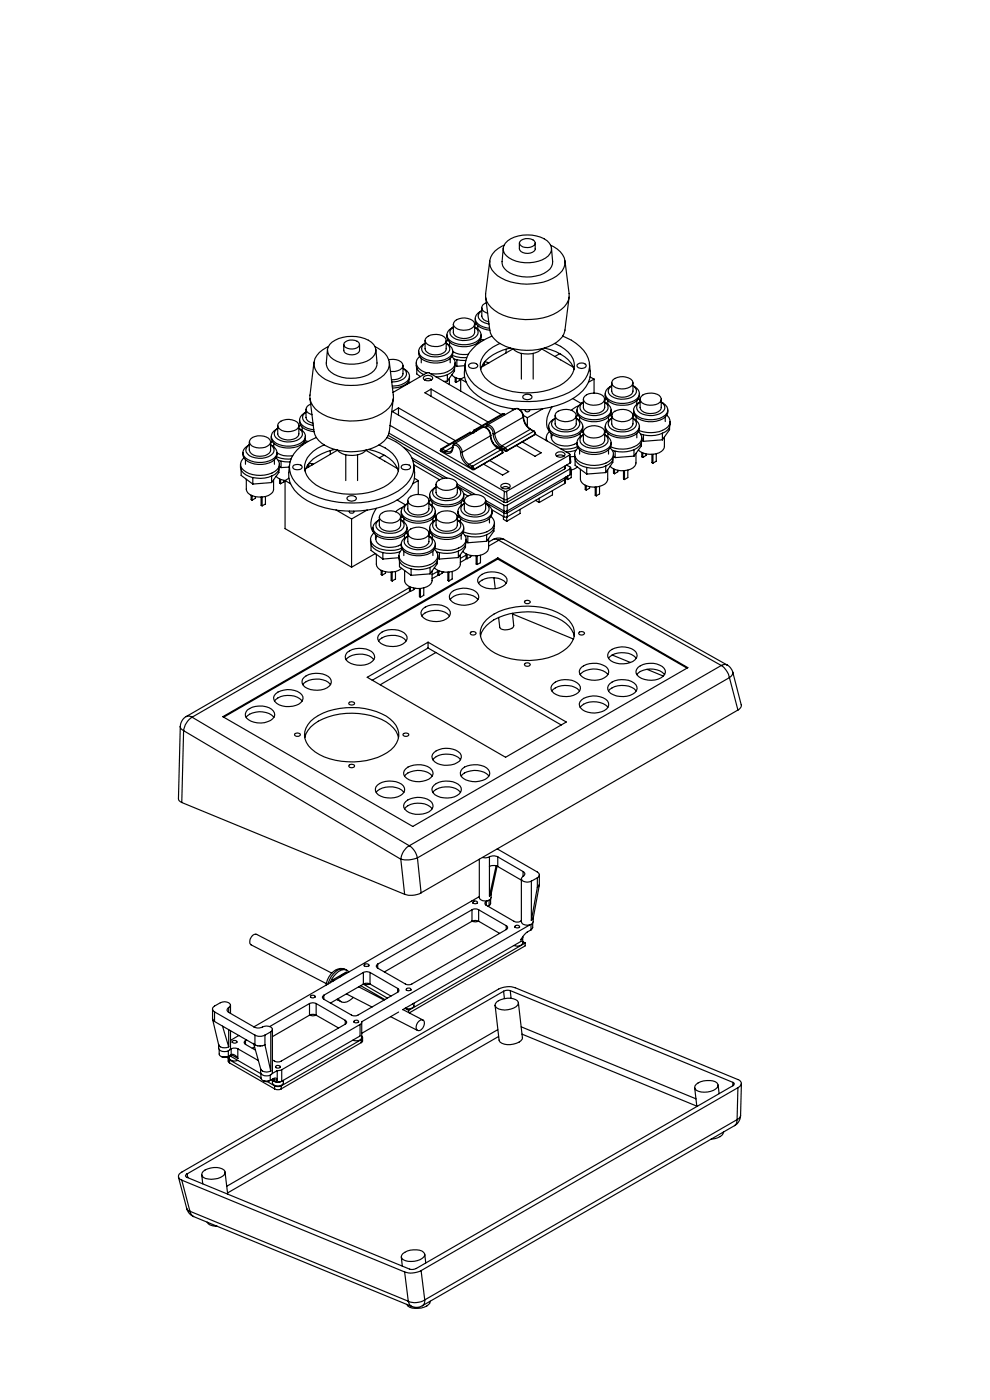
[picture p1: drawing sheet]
<svg xmlns="http://www.w3.org/2000/svg" width="210mm" height="297mm" viewBox="0 0 210 297" stroke-linecap="round" stroke-linejoin="round" font-family="sans-serif">
<g fill="none" stroke="#000" stroke-width=".25">
<path d="M103.9 55.3l-.9 7a3.7 3.7 0 0 0 1.9 3.5 13.2 13.2 0 0 0 14.2-.2 3.8 3.8 0 0 0 1.6-3.3l-.9-7M106.8 52.6l-.3 2.9a2.97 2.97 0 0 0 2.4 2.7 7.8 7.8 0 0 0 7.7-1.1l.6-1.1-.2-3.4M106.9 52a4.3 4.3 0 0 0-3 3.9 4.8 4.8 0 0 0 3.3 3.5 12.6 12.6 0 0 0 10.8-.8 3.2 3.2 0 0 0 1.3-4.6 5.6 5.6 0 0 0-2.5-2M107.2 51.6a7.3 7.3 0 0 1 8.9-.5 2.1 2.1 0 0 1-.4 3.6 7.5 7.5 0 0 1-8.3-.4 1.88 1.88 0 0 1-.2-2.7zM110.2 51.6v1.2a2.03 2.03 0 0 0 3.3 .2v-1.4M110.3 51.3a2.17 2.17 0 0 1 3.2 .1 1.23 1.23 0 0 1-1.5 1.1 1.56 1.56 0 0 1-1.8-1zM66.6 76.8l-.8 7a4.1 4.1 0 0 0 2.6 4.1 13.5 13.5 0 0 0 13.4-.7 3.7 3.7 0 0 0 1.6-3.4l-.8-7M69.5 74.2l-.3 2.8a2.96 2.96 0 0 0 2.4 2.8 8 8 0 0 0 7.7-1.2l.6-1.1-.2-3.3M69.6 73.6a4.4 4.4 0 0 0-3 3.8 4.7 4.7 0 0 0 3.4 3.5 12.4 12.4 0 0 0 10.8-.8 3.3 3.3 0 0 0 .1-5.7l-1.3-.8M70.4 72.6a7.7 7.7 0 0 1 8.4 0 2.08 2.08 0 0 1-.3 3.7 7.6 7.6 0 0 1-8.4-.5 1.97 1.97 0 0 1 .3-3.2zM72.9 73.1v1.2a1.92 1.92 0 0 0 2.8 .7l.5-.5 .1-1.4M73 72.7a2.32 2.32 0 0 1 3.1-.1l.1 .4a1.52 1.52 0 0 1-2 1 1.03 1.03 0 0 1-1.2-1.3z"/>
<path d="M82.4 76.3h.4a2.27 2.27 0 0 1 2.7 1.1 1.89 1.89 0 0 1-2.4 1.4h-.3M85.5 77.5v1.8a1.52 1.52 0 0 1-1.8 1.2l-.7 .1M86.9 79.8a1.91 1.91 0 0 1-1.7 2.2l-1.9 .3M88.3 77a2.25 2.25 0 0 0 1.6 2.5M88.4 78.1v1.2l.8 .6M88.8 74.5a2 2 0 0 0 1.7 2.2 4.9 4.9 0 0 0 5.3-1.1l.2-1.1M89 75.6a1.7 1.7 0 0 0 .4 3l1.2 .5M89.4 73.4l.8-.6a1.26 1.26 0 0 0-.8 1.2 1.26 1.26 0 0 0 .8 1.1 4.3 4.3 0 0 0 5-.4 1.23 1.23 0 0 0-.5-1.9 1.66 1.66 0 0 1 .8 2.8 5.4 5.4 0 0 1-6.1 0 1.4 1.4 0 0 1 0-2.2zM89.4 76v1M90.2 72.2v1.8a1.86 1.86 0 0 0 2.1 1.3 2.01 2.01 0 0 0 2.4-1.3v-1.8M90.5 71.6a3.1 3.1 0 0 1 4 .2 1.08 1.08 0 0 1-1 1.6 2.99 2.99 0 0 1-3.2-.7l-.1-.7zM90.6 79.1h.4l15.3 8.8"/>
<path d="M90.6 79.1l-7.2 4.2M94.8 71a2.04 2.04 0 0 0 1.7 2.2 4.9 4.9 0 0 0 5.3-1.1l.3-1.1M94.9 79.5v1.4M95 72.2l-.3 .3M95.4 69.9l.8-.5a1.23 1.23 0 0 0-.8 1.1 1.23 1.23 0 0 0 .8 1.1 4.3 4.3 0 0 0 5-.4 1.15 1.15 0 0 0-.5-1.8 1.65 1.65 0 0 1 .8 2.8 5.3 5.3 0 0 1-6.1 0 1.43 1.43 0 0 1 0-2.3zM95.4 72.6v.7M95.5 76v1M95.8 75.6a1.62 1.62 0 0 1-.2 2.9 6.4 6.4 0 0 1-4.3 .8M95.8 79.5a3.2 3.2 0 0 0 1.9 .9M96 75.4l.1 .1a6.1 6.1 0 0 0 2.9 .3M96 74.5a4.2 4.2 0 0 0 3.3 .6M96.2 68.8v1.7a1.37 1.37 0 0 0 1.4 1.2 2.67 2.67 0 0 0 3-.9l.1-2"/>
<path d="M96.3 76.2l2.5 .3M96.4 78.1v.6l-1.5 2.2M96.4 68.2a3.1 3.1 0 0 1 4.1 .1 .98 .98 0 0 1-.5 1.4 2.78 2.78 0 0 1-3.8-.8zM96.6 77a2.25 2.25 0 0 1-1.7 2.5l-1.5 .4-.9 .1M96.6 77.4l.3 .3M96.9 76.3v1.4M98.6 80l-.9 .4M98.6 77.6l-1.7 .1M98.7 77.1a6.1 6.1 0 0 0 2.7 6.9 16.3 16.3 0 0 0 7.8 2.8M99.4 77.4a1.24 1.24 0 0 1 2 .2 1.11 1.11 0 0 1-2 0zM100.8 67.6a1.91 1.91 0 0 0 1.7 2.1l1.4 .4M101 68.7l-.3 .3"/>
<path d="M101.4 69.1v.7M101.5 72.6v.2M101.8 72.2l.3 .2M102 71.9l.6 .2M102.2 65.3v1.8a1.44 1.44 0 0 0 1.4 1.2M102.6 77.1l.1 .5M102.8 76.8v.7M102.8 76.7l1 .3M103 63l.9 7a4.9 4.9 0 0 0 3.3 3.5 11.9 11.9 0 0 0 11.5-1.4 3.3 3.3 0 0 0 1.1-2.1l.9-7M103.2 64.2a1.05 1.05 0 0 0-1 1 1.05 1.05 0 0 0 .9 1.1l.3 .2M103.5 76.9v.2M103.7 68.7a2.34 2.34 0 0 1-2.3-1.7l.2-.4 .6-.7a1.66 1.66 0 0 0-.8 2.8 4.3 4.3 0 0 0 2.4 .9"/>
<path d="M104.4 71.3a8.7 8.7 0 0 0-5.6 5.2 5.1 5.1 0 0 0 1.8 5.1 18.1 18.1 0 0 0 13.2 3.5 15.3 15.3 0 0 0 9.7-3.9 5 5 0 0 0-.4-7.6 10.7 10.7 0 0 0-3.8-2.3M106 72.9a6.4 6.4 0 0 0-4.1 4.2 4.6 4.6 0 0 0 2.5 4.3 15.2 15.2 0 0 0 15.2-.2 4.1 4.1 0 0 0 .2-7.1l-2.1-1.2M107.4 74.1v.8M108.3 73.8a9.7 9.7 0 0 0-5.8 3.4l-.5 1.2M108.8 74a4.8 4.8 0 0 0 6.1 0M108.8 74l-6.7 3.9M110.6 75v5.4M113.1 75v5.4M114.9 74l6.7 3.9M115.5 73.8a8.8 8.8 0 0 1 6.1 4l.2 .6M118.7 75l-1 .6M122.4 77.4a1.24 1.24 0 0 1 2 .2 1.11 1.11 0 0 1-2 0z"/>
<path d="M125 77.1a6.2 6.2 0 0 1-3.2 7.2 19.5 19.5 0 0 1-11.6 2.6M125.2 80l.8 .4M51 98.5a2.28 2.28 0 0 0 1.8 2.6 5.9 5.9 0 0 0 6-.9 1.95 1.95 0 0 0 .5-1.7M51.2 99.7v1.2l2.4 1.8M51.5 96a1.95 1.95 0 0 0 1.7 2.2 4.8 4.8 0 0 0 5.4-1.1l.2-1a4.2 4.2 0 0 0 3.3 .6M51.8 97.2a1.67 1.67 0 0 0-.7 1.6 1.67 1.67 0 0 0 1.1 1.3 6.1 6.1 0 0 0 6.6-.5 1.6 1.6 0 0 0-.2-2.4M52.1 94.9l.8-.5a1.26 1.26 0 0 0-.8 1.1 1.26 1.26 0 0 0 .8 1.2 4.3 4.3 0 0 0 5-.5 1.19 1.19 0 0 0-.5-1.8 1.66 1.66 0 0 1 .8 2.8 5.1 5.1 0 0 1-6.5-.5 1.37 1.37 0 0 1 .4-1.8zM52.1 97.5v1M52.9 93.7v1.8a1.87 1.87 0 0 0 2.1 1.3 2.07 2.07 0 0 0 2.4-1.3v-1.8M53.2 93.1a3.1 3.1 0 0 1 4.1 .2 .9 .9 0 0 1-.6 1.3 3.1 3.1 0 0 1-3.6-.4l-.2-.4zM57.5 92.6a2.04 2.04 0 0 0 1.7 2.2 5 5 0 0 0 5.4-1.1l.2-1.1M57.7 93.7l-.3 .3"/>
<path d="M58.1 94.1v.7M58.1 91.4l.8-.5a1.26 1.26 0 0 0-.7 1.1 1.26 1.26 0 0 0 .7 1.2 4.3 4.3 0 0 0 5-.5 1.23 1.23 0 0 0-.5-1.8 2.06 2.06 0 0 1 1.4 1.9 3.3 3.3 0 0 1-3.2 1.8 3.9 3.9 0 0 1-4-1.8v-.5zM58.2 97.5v1M58.7 96.9l.1 .1a6.1 6.1 0 0 0 2.9 .4M58.9 90.3v1.7a1.86 1.86 0 0 0 2.1 1.3 2.01 2.01 0 0 0 2.4-1.3v-1.7M59 97.6l1.4 .4h1.1M59.2 99.7v.5l-1.6 2.2M59.2 89.6a3.1 3.1 0 0 1 4.1 .2 1.08 1.08 0 0 1-1.1 1.6 2.63 2.63 0 0 1-3.3-1zM59.3 99l.3 .2M59.6 97.8v1.4M61.4 99.1l-1.8 .1M61.4 98.6a6 6 0 0 0 2.7 6.9 20 20 0 0 0 15.4 2.4 11.3 11.3 0 0 0 8-5.2 6.7 6.7 0 0 0 .3-4.1"/>
<path d="M62.4 98.7l.3-.1a1.15 1.15 0 0 1 1.4 .5 1.18 1.18 0 0 1-2 0zM63.5 89.1a1.99 1.99 0 0 0 1.7 2.2l1.4 .3M63.7 90.2l-.3 .4M64.1 90.6v.7M64.2 94.1v.3M64.6 93.7l.2 .2M64.7 93.4l.6 .3M64.9 86.8v1.7a1.42 1.42 0 0 0 1.5 1.3M65.3 98.6l.1 .5M65.5 98.3v.7M65.6 98.2l.9 .3M65.8 84.6l.8 6.9a4.9 4.9 0 0 0 3.4 3.5 12.5 12.5 0 0 0 10.8-.8 3.9 3.9 0 0 0 1.8-2.7l.8-6.9"/>
<path d="M65.9 85.7a1.07 1.07 0 0 0-.9 1 1.07 1.07 0 0 0 .8 1.1l.4 .2M66.2 98.4v.2M66.5 90.2a2.26 2.26 0 0 1-2.3-1.7l.1-.4 .6-.7a1.66 1.66 0 0 0-.8 2.8 4.1 4.1 0 0 0 2.5 1M67.1 92.8a8.8 8.8 0 0 0-5.6 5.2 5.5 5.5 0 0 0 2.7 5.8 20.1 20.1 0 0 0 18 1.5 8.7 8.7 0 0 0 5.5-5.1 5.5 5.5 0 0 0-2.8-5.8l-2.8-1.6M68.8 94.4a5.7 5.7 0 0 0-4.2 5 5.5 5.5 0 0 0 3.4 4 15.5 15.5 0 0 0 14.3-.6 4.2 4.2 0 0 0 2-5.2 7.2 7.2 0 0 0-3.9-3.2M70.1 95.6v.8M71 95.4a8.3 8.3 0 0 0-6.2 4.1l-.1 .4M71.5 95.5a4.7 4.7 0 0 0 6.2 0M71.5 95.5l-6.6 3.9M73.3 96.5v5.4M75.8 96.5v5.4M77.6 95.5l6.7 3.9"/>
<path d="M78.2 95.4a9.7 9.7 0 0 1 5.7 3.2l.6 1.3M81.5 96.6l-1.1 .6M82.3 92.4l24.6 14.1M82.5 91.9l24.4 14M82.7 90.2l24.3 14M83.1 81a3.2 3.2 0 0 0 3.1-1.5 1.32 1.32 0 0 0-.7-1.4 1.66 1.66 0 0 1 .8 2.8 4.6 4.6 0 0 1-3.1 1M84.5 86.5l-1.3 .8 12.1 7M84.5 86.5l12.1 7M84.5 86.5v1.5M85.4 98.7l.3-.1a1.15 1.15 0 0 1 1.4 .5 1.18 1.18 0 0 1-2 0zM85.6 94.9l21.3 12.3M86.3 81.3v.3"/>
<path d="M86.6 80.9l.3 .3M87.3 97.1l7.5 4.3M87.6 97.7l6.5 3.8M87.8 98.6l5.4 3.2M89.9 80a1.22 1.22 0 0 1 1.9 .2 1.18 1.18 0 0 1-2 0zM90 80.6a1.06 1.06 0 0 1 1.5 0M91.4 82.5l12.1 7M91.4 82.5l-1.3 .8 12.1 7M91.4 82.5v1.6M93.4 95.6l.1 .1M93.5 95.7h.1M93.5 95.7l6.7 3.9"/>
<path d="M93.6 95.2l-.2 .4M93.6 95.2h.2M93.7 95.6l-.2 .1M93.7 95.6l.7 .4M93.8 95.2l-.1 .4M93.8 95.2l.7 .5M94.5 95.7l-.1 .3M94.5 95.7l.6 .1h.5M94.9 80.9h-.7M95.3 80.3v1.3M96 94.9l-.2 .6-.2 .2M96 94.9l.1 .1"/>
<path d="M96 94.8l-1.5 .9M96.1 95a1.02 1.02 0 0 1-.5 1.1 1.02 1.02 0 0 1-1.2-.1M96.1 95l.2-.5a1.43 1.43 0 0 1 1.4 1.5M96.3 94.2h.1M96.4 94.2l-.2 .1-.2 .6M96.4 94.2a1.73 1.73 0 0 1 1.6 1.8M96.6 80.1v.9l.2 .1M96.8 80.2v.9M97.5 80.4v.3l-.7 .4M97.7 96a3.5 3.5 0 0 0 1.6 2.8M97.7 96h.3M97.7 80.4l1.2 .7"/>
<path d="M97.7 80.4v2.6M98 96a3.3 3.3 0 0 0 1.5 2.5M99.3 98.8l.7 .4M99.5 98.5l-.2 .3M99.5 98.5l.7 .4M99.6 91.8h.4M99.6 91.8h.3M99.6 91.8l-6 3.4M99.9 91.8l-6.1 3.4M99.9 91.8l.3 .2M100 91.8h-.1M100 91.8l.2 .1"/>
<path d="M100 99.2l.2 .4M100.2 98.9l.4 .7M100.2 99.6h.4M100.2 98.9l-.2 .3M100.2 99.6h.1M100.4 91.6v.2M100.4 91.6v.1M100.4 91.8h.1M100.4 91.7v.1M100.5 91.3l-.1 .3M100.5 91.3h.3M100.6 99.6h.1"/>
<path d="M100.6 91.6l-.2 .1M100.6 91.6h.1M100.8 91.3l-.2 .3M100.8 91.3l.2 .1M102.4 90.7a1.53 1.53 0 0 1 1.7 1.7M103.1 90.7l.1-.2a1.38 1.38 0 0 1 1.4 1.5M103.3 90.2h.1M103.3 90.2a1.68 1.68 0 0 1 1.7 1.8M103.3 90.2l-.4 .5M103.9 97.7l4 2.3-1.3 .8-4-2.3M104 92.5a3.2 3.2 0 0 0 1.5 2.5M104 92.5a1.62 1.62 0 0 0-1.7-1.8l-6 3.5"/>
<path d="M104 92.5l-6 3.5M104.1 92.4a3.6 3.6 0 0 0 1.6 2.6M104.1 92.4l-.1 .1M104.6 92a3.6 3.6 0 0 0 1.7 2.9M104.6 92h.4M104.9 94.4l2.3 1.3M105 92a3.5 3.5 0 0 0 1.5 2.6M105.5 95h.2M105.5 95l-6 3.5M105.5 95l.7 .5M105.7 95l.7 .4M106.2 95.5l.4 .6"/>
<path d="M106.2 95.5l-6 3.4M106.3 94.9l.7 .4M106.4 95.4l.2 .6M106.4 95.4l-.2 .1M106.5 94.6l-.2 .3M106.5 94.6l.7 .4M106.6 87.8h.3M106.6 96.1l-6 3.5M106.6 96.1h.1M106.6 96v.1M106.8 87.8h-.3l-6 3.5M106.8 87.8l-6 3.5"/>
<path d="M106.8 87.8l.3 .2M106.9 87.8h-.1M106.9 87.8l.3 .1M107 95.3l.2 .3M107.2 95l.3 .6M107.2 95.6h.3M107.2 95l-.2 .3M107.2 95.7h.3M107.2 95.6v.1M107.5 95.6v.1M108.5 86.7l.5 .2M109.3 86.7a1.54 1.54 0 0 1 1.8 1.7"/>
<path d="M109.3 86.7a1.62 1.62 0 0 1 1.7 1.8M109.3 86.7l-6 3.5M110.8 93.8l4 2.3-1.3 .7-4-2.3M110.9 84a1.24 1.24 0 0 1 2 .2 1.11 1.11 0 0 1-2 0zM111 88.5a3.2 3.2 0 0 0 1.5 2.6M111 88.5l-6 3.5M111 88.1l.9 .5M111.1 88.4a3.4 3.4 0 0 0 1.5 2.7M111.1 88.4l-.1 .1M111.4 86.9a.42 .42 0 0 0 .5 .5 .42 .42 0 0 0 .4-.5M111.9 88.6v1.8M112.5 91.1h.1"/>
<path d="M112.5 91.1l-6 3.5M112.5 91.1l.7 .4M112.6 91.1l.7 .4M113.2 91.5l.3 .6M113.2 91.5l-6 3.5M113.3 91.5l.3 .5M113.3 91.5h-.1M113.5 92.1v.1M113.5 92.1l-6 3.5M113.5 92.2l-6 3.5M113.6 92l-.1 .2M113.6 92.1l7.2 4.2v.3"/>
<path d="M113.6 92l-.1 .1M115.2 86.7l-3.3 1.9M115.9 92.9v.5M116.4 90.4a1.91 1.91 0 0 0 1.7 2.2 4.9 4.9 0 0 0 5.3-1.1l.2-.4v-.7M116.6 91.5a1.62 1.62 0 0 0-.6 2.1M116.9 89.3l.9-.5a1.23 1.23 0 0 0-.8 1.1 1.23 1.23 0 0 0 .8 1.1 4.2 4.2 0 0 0 4.9-.4 1.19 1.19 0 0 0-.5-1.8 1.73 1.73 0 0 1 1.2 2.3 4.9 4.9 0 0 1-6 .8 1.52 1.52 0 0 1-.5-2.6zM116.9 92v.9M117.1 86.3a4.9 4.9 0 0 0-.8 4.9l.2 .3M117.2 92.2a1.18 1.18 0 0 0 .6 1.8 4.6 4.6 0 0 0 4.6-.1 2.04 2.04 0 0 0 1.7 2.2 4.9 4.9 0 0 0 5.3-1.1l.2-1.1M117.8 88.2v1.7a1.73 1.73 0 0 0 2 1.3 1.95 1.95 0 0 0 2.4-1.3v-1.7M117.9 96.2a1.28 1.28 0 0 1 2 .2 1.14 1.14 0 0 1-2 0zM118 87.5a3.1 3.1 0 0 1 4.1 .2 1.08 1.08 0 0 1-1 1.6 3.1 3.1 0 0 1-3.2-.7l-.1-.4z"/>
<path d="M118.1 96.8a1.16 1.16 0 0 1 1.5 0M119.8 99.5l-12.2 7M119.8 98.9v.6M119.9 98.8v.5l-.1 .2M120.2 98.7l.7 .4a.22 .22 0 0 1 .2 .2 .22 .22 0 0 1-.2 .2M120.8 96.6l-13.3 7.6M120.8 96.6l.1 1.6M120.9 96.4l.2 1.6-.2 .2M120.9 98.2l-13.3 7.7M120.9 99.5l-13.3 7.7M120.9 99.5v1.2M121.1 99.3v1.2"/>
<path d="M121.2 99.7v1.6l-.8 .4M121.5 84.6l1.8 1M121.9 96.3a2.31 2.31 0 0 0 1.8 2.7 6.2 6.2 0 0 0 5.9-.9 2.32 2.32 0 0 0 .5-1.8M121.9 96.8l-1 .1M122 97.5v1.2l2.5 1.9M122.1 95.5l-2 .4M122.4 87a2.04 2.04 0 0 0 1.7 2.1 4.9 4.9 0 0 0 5.3-1.1l.2-1M122.5 99.1l-1.4 .7M122.5 94.8a6.1 6.1 0 0 1-3.6 .4M122.6 88.1l-.4 .3M122.6 95a1.67 1.67 0 0 0-.7 1.6 1.67 1.67 0 0 0 1.1 1.4 6.1 6.1 0 0 0 6.6-.5 1.56 1.56 0 0 0-.2-2.5M122.7 86.1l-1.5 1"/>
<path d="M122.9 92.8l.9-.6a1.26 1.26 0 0 0-.8 1.2 1.26 1.26 0 0 0 .8 1.1 4.3 4.3 0 0 0 5-.5 1.25 1.25 0 0 0-.5-1.8 2.1 2.1 0 0 1 1.3 2 3.3 3.3 0 0 1-3.2 1.8 4.3 4.3 0 0 1-3.8-1.4 1.41 1.41 0 0 1 .3-1.8zM122.9 85.9l.9-.6a1.26 1.26 0 0 0-.8 1.1 1.26 1.26 0 0 0 .8 1.2 4.3 4.3 0 0 0 5-.5 1.25 1.25 0 0 0-.5-1.8 1.66 1.66 0 0 1 .8 2.8 5.4 5.4 0 0 1-6.2 0 1.4 1.4 0 0 1 0-2.2zM122.9 88.5v.7M122.9 95.4v.9M123.1 92v.7M123.1 99.6v2.1a2.37 2.37 0 0 0 2.6 1.6 3.1 3.1 0 0 0 3.2-1.4v-2.2M123.4 91.5l.4 .4M123.5 91.3l.3 .1M123.8 91.6v1.8a1.86 1.86 0 0 0 2 1.3 2.09 2.09 0 0 0 2.5-1.3v-1.8M123.8 84.7v1.7a1.86 1.86 0 0 0 2 1.3 2.09 2.09 0 0 0 2.5-1.3v-1.7M124 91a3.1 3.1 0 0 1 4.1 .2 .98 .98 0 0 1-.5 1.3 2.78 2.78 0 0 1-3.8-.8v-.4zM124 84.1a3.1 3.1 0 0 1 4.1 .1 1.13 1.13 0 0 1-1 1.6 3 3 0 0 1-3.2-.7l-.1-.7z"/>
<path d="M124.5 99.2v1.4M126 80.4v3M126 80.4l-1.2 .7M128.4 90.4a1.98 1.98 0 0 0 1.7 2.2 4.9 4.9 0 0 0 5.3-1.1l.2-1.1M128.4 83.5a2.03 2.03 0 0 0 1.7 2.2 4.8 4.8 0 0 0 5.3-1.1l.2-1.1M128.5 98.9v1.4M128.5 91.3l-.3 .1M128.6 84.6l-.3 .4M128.6 91.5l-.3 .4M128.9 89.3l.9-.5a1.26 1.26 0 0 0-.8 1.1 1.26 1.26 0 0 0 .8 1.1 4.3 4.3 0 0 0 5-.4 1.19 1.19 0 0 0-.5-1.8 1.66 1.66 0 0 1 .8 2.7 5 5 0 0 1-6.5-.4 1.37 1.37 0 0 1 .3-1.8zM128.9 82.4l.9-.6a1.26 1.26 0 0 0-.8 1.2 1.26 1.26 0 0 0 .8 1.1 4.3 4.3 0 0 0 5-.5 1.19 1.19 0 0 0-.5-1.8 1.69 1.69 0 0 1 .8 2.8 5.1 5.1 0 0 1-6.5-.4 1.41 1.41 0 0 1 .3-1.8zM128.9 85v.7"/>
<path d="M128.9 92v.7M129.1 88.5v.7M129.1 95.4v.9M129.4 88.1l.4 .3M129.5 87.8l.3 .1M129.8 88.2v1.7a1.82 1.82 0 0 0 2.1 1.3 2.02 2.02 0 0 0 2.4-1.3v-1.7M129.8 81.2v1.8a1.37 1.37 0 0 0 1.4 1.2 2.67 2.67 0 0 0 3-.9l.1-2.1M130 97.5v.6l-1.5 2.2M130 87.5a3.1 3.1 0 0 1 4.1 .2 1.12 1.12 0 0 1-1 1.6 3.2 3.2 0 0 1-3.2-.7l-.1-.7zM130 80.6a3.1 3.1 0 0 1 4.1 .1 1.12 1.12 0 0 1-1 1.6 2.99 2.99 0 0 1-3.2-.6l-.1-.8zM130.1 99.5v.9l.3 .1M130.1 96.8l.4 .3"/>
<path d="M130.4 99.6v.9M130.5 95.7v1.4M131.1 99.8v.3l-.7 .4M132.3 99.9v1.7l.2 .1M132.5 99.8v1.9M133.2 99.7v1.6l-.7 .4M134.4 87a2.04 2.04 0 0 0 1.7 2.1 4.9 4.9 0 0 0 5.4-1.1l.1-.4v-.6M134.5 95.4v1.4M134.5 96.8l-4 .3M134.5 87.8l-.3 .1M134.6 88.1l-.3 .3M134.9 96.2v2a2.21 2.21 0 0 1-2.4 1.6 3.5 3.5 0 0 1-3.1-.9"/>
<path d="M134.9 88.5v.7M135 85.9l.8-.6a1.26 1.26 0 0 0-.8 1.1 1.26 1.26 0 0 0 .8 1.2 4.3 4.3 0 0 0 5-.5 1.23 1.23 0 0 0-.5-1.8 1.66 1.66 0 0 1 .8 2.8 5.4 5.4 0 0 1-6.1 0 1.35 1.35 0 0 1 0-2.2zM135.1 85v.7M135.1 92v.9M135.4 84.6l.4 .4M135.4 91.5a1.67 1.67 0 0 1-.3 2.9 6.3 6.3 0 0 1-5.6 .4M135.8 84.7v1.7a1.78 1.78 0 0 0 2.1 1.3 2.01 2.01 0 0 0 2.4-1.3v-1.7M136 94.1v.5l-1.5 2.2M136.1 84.1a3.1 3.1 0 0 1 4 .1 1.08 1.08 0 0 1-1 1.6 2.99 2.99 0 0 1-3.2-.7l-.1-.7zM136.1 92.9a2.26 2.26 0 0 1-1.6 2.5 6.6 6.6 0 0 1-4.6 .1M136.1 96v.9l.2 .1M136.1 93.3l.4 .3"/>
<path d="M136.3 96.1v.9M136.5 92.2v1.4M137.1 96.3v.3l-.8 .4M138.3 96.4v1.7l.2 .1M138.5 96.4v1.8M139.2 96.3v1.6l-.7 .3M140.5 91.9v1.4M140.5 93.3l-4 .3M140.9 92.7v2a2.27 2.27 0 0 1-2.4 1.7 3.6 3.6 0 0 1-3.1-.9M141.1 88.5v.9M141.4 88.1a1.66 1.66 0 0 1-.2 2.8 6.6 6.6 0 0 1-5.7 .4M142 90.6v.6l-1.5 2.1"/>
<path d="M142.1 89.4a2.11 2.11 0 0 1-1.6 2.5 6.4 6.4 0 0 1-4.6 .2M52.2 101.7v2.1a2.37 2.37 0 0 0 2.7 1.6 2.88 2.88 0 0 0 3.1-1.3v-2.3M53.3 105.1v.9l.2 .1M53.5 105.2v.9M53.6 101.3v1.4M54.2 105.4v.3l-.7 .4M55.4 105.4v1.8l.2 .1M55.6 105.4v1.9M56.3 105.3v1.6l-.7 .4M57.6 101v1.4M57.6 102.4l-4 .3M58.6 101.1a3.2 3.2 0 0 0 1.9 .8"/>
<path d="M59.3 101.6v.9l.2 .1M59.5 101.7v.9M60.2 101.9v.3l-.7 .4M60.5 101.9l1.1 .7M60.5 101.9v10.2l14.1 8.2M61.3 101.5l-.8 .4M71.3 108.2l3.3 1.9M73.7 105.5a1.28 1.28 0 0 1 1.9 .2 1.14 1.14 0 0 1-2 0zM74.2 108.4l-.1 .1a.49 .49 0 0 0 .5 .4 .49 .49 0 0 0 .5-.4l-.1-.1M74.6 110.1v10.2M77.9 108.2l-3.3 1.9M78.6 114.4a2.29 2.29 0 0 0 1.8 2.6 6.7 6.7 0 0 0 4.5 0"/>
<path d="M78.7 115.6v1.2l2.5 1.8M79.1 112a1.99 1.99 0 0 0 1.7 2.1 4.9 4.9 0 0 0 5.3-1l.3-1.1M79.3 113.1a1.69 1.69 0 0 0-.7 1.6 1.69 1.69 0 0 0 1.2 1.4 6.6 6.6 0 0 0 5.5 .2M79.6 117.4l-5 2.9M79.7 110.8l.8-.5a1.26 1.26 0 0 0-.8 1.1 1.26 1.26 0 0 0 .8 1.2 4.3 4.3 0 0 0 5-.5 1.19 1.19 0 0 0-.5-1.8 1.66 1.66 0 0 1 .8 2.8 5.4 5.4 0 0 1-6.1 0 1.4 1.4 0 0 1 0-2.3zM79.7 113.5v.9M79.8 107.8a5 5 0 0 0-.7 4.9l.2 .3M79.8 117.6v2.1a2.35 2.35 0 0 0 2.6 1.7 3.9 3.9 0 0 0 2.8-.8M80 113.7a1.15 1.15 0 0 0 .5 1.8 4.7 4.7 0 0 0 4.6 0 1.63 1.63 0 0 0 1.1 1.8 5.4 5.4 0 0 0 5.6-.4 1.74 1.74 0 0 0 .6-1.5M80.5 109.7v1.7a1.78 1.78 0 0 0 2.1 1.3 2 2 0 0 0 2.4-1.3v-1.7M80.8 109a3.1 3.1 0 0 1 4 .2 1.12 1.12 0 0 1-1 1.6 3.2 3.2 0 0 1-3.2-.7l-.1-.4zM81.2 117.2v1.4"/>
<path d="M84.2 106.1l1.8 1M84.6 117.9a2.24 2.24 0 0 0 1.8 2.5 6 6 0 0 0 6-.8 1.99 1.99 0 0 0 .5-1.7M84.6 118.3l-3.4 .3M84.7 119.1v1.1l2.5 1.9M85.1 108.5a1.95 1.95 0 0 0 1.7 2.2 4.8 4.8 0 0 0 5.3-1.1l.3-1.1M85.3 109.6l-.3 .4M85.3 116.5a1.7 1.7 0 0 0 .5 3 6 6 0 0 0 6.6-.5 1.6 1.6 0 0 0-.3-2.5M85.4 107.6l-1.5 1M85.7 114.3l.8-.6a1.23 1.23 0 0 0-.8 1.2 1.23 1.23 0 0 0 .8 1.1 4.2 4.2 0 0 0 5-.4 1.19 1.19 0 0 0-.5-1.9 1.66 1.66 0 0 1 .8 2.8 5 5 0 0 1-6.5-.4 1.37 1.37 0 0 1 .4-1.8zM85.7 107.4l.8-.6a1.23 1.23 0 0 0-.8 1.2 1.23 1.23 0 0 0 .8 1.1 4.2 4.2 0 0 0 5-.4 1.19 1.19 0 0 0-.5-1.9 1.66 1.66 0 0 1 .8 2.8 5.1 5.1 0 0 1-6.5-.4 1.37 1.37 0 0 1 .4-1.8zM85.7 110v.7M85.7 116.9v1"/>
<path d="M85.8 113.5v.7M86.1 113.1l.4 .3M86.3 112.9h.2M86.5 113.1v1.8a1.37 1.37 0 0 0 1.4 1.2 2.75 2.75 0 0 0 3-.9l.1-2.1M86.5 106.2v1.7a1.78 1.78 0 0 0 2.1 1.4 2.07 2.07 0 0 0 2.4-1.4v-1.7M86.7 112.5a3.1 3.1 0 0 1 4.1 .2 .92 .92 0 0 1-.5 1.3 3.1 3.1 0 0 1-3.7-.4l-.1-.7zM86.7 105.6a3.2 3.2 0 0 1 4.1 .1 .92 .92 0 0 1-.5 1.4 3.1 3.1 0 0 1-3.7-.5l-.1-.3zM87.9 101.5l.8 .4M88.7 101.9l-1.1 .7M88.7 101.9v3M91.1 105a2.04 2.04 0 0 0 1.7 2.2 5 5 0 0 0 5.4-1.1l.2-1.1M91.1 112a1.99 1.99 0 0 0 1.7 2.1 4.9 4.9 0 0 0 5.4-1l.2-1.1"/>
<path d="M91.3 112.8l-.4 .1M91.3 113.1l-.3 .3M91.3 106.1l-.3 .4M91.7 103.9l.8-.6a1.26 1.26 0 0 0-.7 1.2 1.26 1.26 0 0 0 .7 1.1 4.3 4.3 0 0 0 5-.4 1.25 1.25 0 0 0-.5-1.9 1.66 1.66 0 0 1 .8 2.8 5.2 5.2 0 0 1-6.1 0 1.4 1.4 0 0 1 0-2.2zM91.7 110.8l.8-.5a1.26 1.26 0 0 0-.7 1.1 1.26 1.26 0 0 0 .7 1.2 4.3 4.3 0 0 0 5-.5 1.25 1.25 0 0 0-.5-1.8 1.66 1.66 0 0 1 .8 2.8 5.4 5.4 0 0 1-6.1 0 1.4 1.4 0 0 1 0-2.3zM91.7 106.5v.7M91.7 113.5v.7M91.8 110v.7M91.8 116.9v1M92.1 109.6l.4 .4M92.3 109.4l.2 .1M92.5 102.7v1.8a1.8 1.8 0 0 0 2.1 1.3 2.03 2.03 0 0 0 2.4-1.3v-1.8"/>
<path d="M92.5 109.7v1.7a1.78 1.78 0 0 0 2.1 1.3 2 2 0 0 0 2.4-1.3v-1.7M92.7 119.1v.5l-1.5 2.1M92.8 102.1a3.1 3.1 0 0 1 4 .2 1.08 1.08 0 0 1-1 1.6 2.63 2.63 0 0 1-3.3-1.1zM92.8 109a3.1 3.1 0 0 1 4 .2 1.08 1.08 0 0 1-1 1.6 3.1 3.1 0 0 1-3.2-.7l-.1-.7zM92.9 118.4l.3 .2M93.2 117.2v1.4M97 102.7l3.8 2.2M97 103.1l3.2 1.8M97.1 108.5a2.04 2.04 0 0 0 1.7 2.2 4.9 4.9 0 0 0 5.4-1.1l.2-1.1M97.2 116.9v1.4M97.2 118.3l-4 .3M97.3 109.4l-.3 .1"/>
<path d="M97.3 109.6l-.3 .4M97.6 117.7v2a2.27 2.27 0 0 1-2.4 1.7 3.5 3.5 0 0 1-3.1-1M97.7 107.4l.8-.6a1.26 1.26 0 0 0-.7 1.2 1.26 1.26 0 0 0 .7 1.1 4.3 4.3 0 0 0 5-.4 1.19 1.19 0 0 0-.5-1.9 1.66 1.66 0 0 1 .8 2.8 5.3 5.3 0 0 1-6.1 0 1.4 1.4 0 0 1 0-2.2zM97.7 110v.7M97.8 106.5v.7M97.8 113.5v.9M98.1 113.1a1.79 1.79 0 0 1 .7 1.9 1.79 1.79 0 0 1-1.5 1.3 6.8 6.8 0 0 1-5 0M98.1 106.1l.4 .4M98.3 104.7l1 .5M98.5 106.2v1.7a1.87 1.87 0 0 0 2.1 1.4 2.07 2.07 0 0 0 2.4-1.4v-1.7l3.9 2.2M98.7 115.6v.5l-1.5 2.2M98.8 105.6a3.2 3.2 0 0 1 4.1 .1 .98 .98 0 0 1-.6 1.4 2.78 2.78 0 0 1-3.8-.8z"/>
<path d="M98.9 114.4a2.25 2.25 0 0 1-1.6 2.5 6.6 6.6 0 0 1-4.7 .1M98.9 117.5v.9l.2 .1M98.9 117.8l-1.3 .7M98.9 114.9l.3 .2M99 118.5l-1.4 .8M99.1 117.6v.9M99.2 113.8v1.3M99.8 117.8v.3l-.7 .4M100.1 117.9l-.3 .2M101 117.9v1.8l.2 .1M101.2 117.9v1.9M101.9 117.8v1.6l-.7 .4"/>
<path d="M103 106.6l3.9 2.2M103.2 113.4v1.4M103.2 114.8l-4 .3M103.6 114.2v2a2.27 2.27 0 0 1-2.4 1.7 3.8 3.8 0 0 1-3.1-.9M103.8 110v.9M104.2 109.6a1.64 1.64 0 0 1-.3 2.9 6.5 6.5 0 0 1-5.6 .4M104.4 108.2l2.5 1.4M104.5 114.5a2.56 2.56 0 0 1 2.5 0M104.5 114.5a1.28 1.28 0 0 1 1.3 .1M104.5 114.5l-.9 .5M104.8 112.1v.6l-1.6 2.1M104.9 110.9a2.21 2.21 0 0 1-1.6 2.5 7 7 0 0 1-4.7 .2"/>
<path d="M105.6 118.4v.2M105.6 118.6l-58.2 33.5M105.6 118.6l40.1 23.1M105.8 114.6l47.2 26.6M105.8 114.6l-2.2 1.2M106.3 102.9a1.25 1.25 0 0 1 1.9 .2 1.18 1.18 0 0 1-2 0zM106.5 103.5a1.11 1.11 0 0 1 1.5 0M106.8 109.6v.6l.7 .4M106.9 105.9h.7M106.9 107.2h.7M106.9 108.4h.7M106.9 106.5h.7"/>
<path d="M106.9 108.8h.7M106.9 109.6h.7M106.9 108.5v.3M106.9 105.9v.6M106.9 107.2v1.2M106.9 108.8v.8M107 104.2h.5M107 114.5l-.6-.1-.6 .2M107 114.5l47.2 26.6M107 104.2l-.1 1.7M107.5 104.2l.1 1.7M107.5 108.4l.1 .4"/>
<path d="M107.5 109.7v.9M107.6 105.9v.6M107.6 107.2v1.2M107.6 108.8v.8M110.3 108.1v.8l-2.8 1.7M113.7 106.1l.7 .5M114.4 105.7v.9M117.2 104.1v.9l-2.8 1.6M119.8 101.8l-12.2 7M119.8 101.8v.8M119.8 102.6l-12.2 7M119.9 101.6v.8l-.1 .2"/>
<path d="M119.9 101.6l-.1 .2M120.1 101.2l-.3 .6M120.2 101.1l-.3 .5M120.2 101.1v.5l.2 .1M120.4 101v.7M120.9 100.7l-13.3 7.7M121 100.5l-.1 .2M124.1 102.9v1l.3 .1M124.4 103v1M125.1 103.3v.3l-.7 .4M126.3 103.3v1.8l.2 .1M126.5 103.3v1.9"/>
<path d="M127.2 103.2v1.6l-.7 .4M128.5 100.3l-4 .3M73.4 139.9a4.3 4.3 0 0 1 5.9 0M73.7 138.4a4.5 4.5 0 0 1 5.5 .2 1.26 1.26 0 0 1-.6 2 4.6 4.6 0 0 1-5.1-.5 1.25 1.25 0 0 1 .2-1.7zM80.3 136a4.3 4.3 0 0 1 5.9 0M80.6 134.4a4.4 4.4 0 0 1 5.5 .2 1.26 1.26 0 0 1-.7 2 4.5 4.5 0 0 1-5-.5 1.12 1.12 0 0 1 .2-1.7zM80.9 121v.9l.2 .1M81.1 121.1v.9M81.8 121.3v.3l-.7 .4M83 121.4v1.7l.2 .2M83.2 121.4v1.9M83.9 121.2v1.6l-.7 .5"/>
<path d="M85.8 121v2.2a2.46 2.46 0 0 0 2.7 1.6 3.1 3.1 0 0 0 3.1-1.4l.1-2.3M86.9 124.5v.9l.2 .1M86.9 124.7l-47.4 27.3M87 125.4l-46.3 26.7M87.1 124.6v.9M87.2 120.7v1.4M87.8 124.8v.3l-.7 .4M88.1 124.8l-.3 .2M89 124.8v1.8l.2 .1M89.2 124.8v1.9M89.5 130.7a4.3 4.3 0 0 1 5.9 0M89.7 129.1a4.5 4.5 0 0 1 5.6 .2 1.26 1.26 0 0 1-.7 2 4.5 4.5 0 0 1-5-.5 1.17 1.17 0 0 1 .1-1.7z"/>
<path d="M89.9 124.7v1.6l-.7 .4M90.8 136.2v1.3M90.8 137.5l28.3 16.3M90.8 137.5l-11.8 6.8M91.2 120.4v1.3M91.2 121.7l-4 .4M92.5 138.4l-11.9 6.9M92.9 121.2l-1.2 .7M92.9 121v.9l.2 .1M93 122l-1.3 .8M93.1 121.1v.9M93.8 121.3v.3l-.7 .4"/>
<path d="M94.1 121.4l-.3 .1M95 121.4v1.7l.2 .2M95.2 121.4v1.9M95.5 127.2a4.2 4.2 0 0 1 5.9 0M95.7 125.7a4.4 4.4 0 0 1 5.6 .2 1.48 1.48 0 0 1-1.3 2.2 4.4 4.4 0 0 1-4.4-.8 1.2 1.2 0 0 1 .1-1.6zM95.9 121.2v1.6l-.7 .5M99.9 134.1l.5-.1 .5 .2a.57 .57 0 0 1-.5 .5 .57 .57 0 0 1-.6-.5zM101.5 123.7a4.3 4.3 0 0 1 5.9 0M101.8 122.2a4.4 4.4 0 0 1 5.5 .2 1.26 1.26 0 0 1-.7 2 4.5 4.5 0 0 1-5-.5 1.12 1.12 0 0 1 .2-1.7zM101.9 135a6.5 6.5 0 0 1 5-4.4 15.2 15.2 0 0 1 13.1 1.6 4.9 4.9 0 0 1 1.8 2.8M103.2 131.5a13 13 0 0 1 10.1-2.8 11.8 11.8 0 0 1 7.4 3 3.8 3.8 0 0 1-.5 5.8 13.6 13.6 0 0 1-10.5 2.5 10.8 10.8 0 0 1-7-3.3 3.7 3.7 0 0 1 .5-5.2zM104.8 122.6l.3 2.3"/>
<path d="M108.7 130.1l.3 2.6a1.54 1.54 0 0 1-1.9 .9 .94 .94 0 0 1-1.1-.5l-.2-2.1M108.7 130.2l12.9 5.4M111.4 127.5l.5-.2 .5 .3a.57 .57 0 0 1-.5 .5 .57 .57 0 0 1-.6-.5zM122.9 134.1l.5-.1 .5 .2a.57 .57 0 0 1-.5 .5 .57 .57 0 0 1-.6-.5zM129.1 139.7a4.2 4.2 0 0 1 5.9 0M129.3 138.1a4.4 4.4 0 0 1 5.6 .2 1.5 1.5 0 0 1-1.3 2.3 4.4 4.4 0 0 1-4.4-.8 1.2 1.2 0 0 1 .1-1.7zM129.9 139l3.8 1.5M38.2 154.1l-.3 15.3a.93 .93 0 0 0 .7 .8M38.2 154.1a1.01 1.01 0 0 0 .7 .9M38.9 155l46.1 27.3M38.9 155l-.3 15.2M39.5 152a2.58 2.58 0 0 0-1.3 2.1"/>
<path d="M39.5 152a1.22 1.22 0 0 1 1.2 .1M40.7 152.1a4.2 4.2 0 0 0-1.8 2.9M40.7 152.1l46.1 27.3M47.3 152l58.3-33.6 40.3 23.2-58.3 33.7zM52.2 152.2a4.2 4.2 0 0 1 5.9 0M52.5 150.6a4.5 4.5 0 0 1 5.5 .2 1.48 1.48 0 0 1-1.2 2.3 4.5 4.5 0 0 1-4.5-.8 1.25 1.25 0 0 1 .2-1.7zM58.2 148.7a4.2 4.2 0 0 1 5.9 0M58.5 147.2a4.4 4.4 0 0 1 5.5 .2 1.5 1.5 0 0 1-1.2 2.2 4.3 4.3 0 0 1-4.5-.8 1.12 1.12 0 0 1 .2-1.6zM62.5 155.7l.6-.2 .6 .2a.59 .59 0 0 1-.6 .5 .59 .59 0 0 1-.6-.5zM64.2 145.2a4.3 4.3 0 0 1 5.9 0M64.5 143.7a4.4 4.4 0 0 1 5.5 .2 1.31 1.31 0 0 1-.6 2 4.6 4.6 0 0 1-5.1-.5 1.2 1.2 0 0 1 .2-1.7zM64.7 156.5a5.7 5.7 0 0 1 3.8-4 15.7 15.7 0 0 1 13.4 .6 5.6 5.6 0 0 1 2.6 3.4"/>
<path d="M65.9 153a14.2 14.2 0 0 1 12.7-2.4 7.8 7.8 0 0 1 5.7 4 4.2 4.2 0 0 1-2.2 5.1 15.2 15.2 0 0 1-15.2-.2 4.1 4.1 0 0 1-2-5.1zM74 149.1l.6-.2 .4 .1 .2 .2a.72 .72 0 0 1-1.2 0zM77.9 143.7l12.9-7.5 29.3 17-12.9 7.5zM85.5 155.7l.6-.2 .6 .2a.59 .59 0 0 1-.6 .5 .59 .59 0 0 1-.6-.5zM92.1 159.6a4.4 4.4 0 0 1 5.5 .2 1.3 1.3 0 0 1-.7 2 4.4 4.4 0 0 1-5-.5 1.12 1.12 0 0 1 .2-1.7zM111.4 140.7l.5-.1 .5 .3a.57 .57 0 0 1-.5 .5 .57 .57 0 0 1-.6-.5zM117.1 146.6a4.3 4.3 0 0 1 5.8 0M117.3 145.1a4.4 4.4 0 0 1 5.5 .1 1.26 1.26 0 0 1-.6 2 4.5 4.5 0 0 1-5-.5 1.12 1.12 0 0 1 .1-1.6zM123 150.1a4.2 4.2 0 0 1 5.9 0M123 143.1a4.2 4.2 0 0 1 5.9 0M123.3 141.6a4.5 4.5 0 0 1 5.6 .2 1.3 1.3 0 0 1-.7 2 4.5 4.5 0 0 1-5-.5 1.17 1.17 0 0 1 .1-1.7zM123.3 148.5a4.4 4.4 0 0 1 5.6 .2 1.53 1.53 0 0 1-1.3 2.3 4.4 4.4 0 0 1-4.4-.8 1.12 1.12 0 0 1 .1-1.7z"/>
<path d="M129.1 146.6a4.3 4.3 0 0 1 5.9 0M129.3 145.1a4.4 4.4 0 0 1 5.6 .1 1.26 1.26 0 0 1-.7 2 4.6 4.6 0 0 1-5-.5 1.2 1.2 0 0 1 .1-1.6zM135.1 143.1a4.2 4.2 0 0 1 5.9 0M135.4 141.6a4.5 4.5 0 0 1 5.5 .2 1.26 1.26 0 0 1-.7 2 4.5 4.5 0 0 1-5-.5 1.17 1.17 0 0 1 .2-1.7zM137.2 142l3.5 1.4M153 141.2a4.2 4.2 0 0 1 1.7 2.6M153 141.2l-66.2 38.2M154.2 141.1a2.59 2.59 0 0 1 1.2 1.5M154.2 141.1l-.6-.1-.6 .2M154.7 143.8l-66.2 38.2M154.7 143.8l1.8 6.8M155.4 142.6l1.9 7.1-.2 .5-.6 .4"/>
<path d="M155.4 142.6l-.1 .7-.6 .5M156.5 150.6l-67.2 38.8M38.6 170.2l47.2 19.5M74 162.3l.6-.2 .6 .2a.58 .58 0 0 1-.6 .6 .58 .58 0 0 1-.6-.6zM79.8 168.1a4.3 4.3 0 0 1 5.9 0M80 166.6a4.4 4.4 0 0 1 5.6 .2 1.31 1.31 0 0 1-.7 2 4.6 4.6 0 0 1-5-.6 1.2 1.2 0 0 1 .1-1.6zM85.8 171.6a4.2 4.2 0 0 1 5.9 0M85.8 164.6a4.2 4.2 0 0 1 5.9 0M86.1 163.1a4.5 4.5 0 0 1 5.5 .2 1.48 1.48 0 0 1-1.3 2.3 3.9 3.9 0 0 1-4.6-1.2l.1-.9zM86.1 170a4.4 4.4 0 0 1 5.5 .2 1.5 1.5 0 0 1-1.3 2.3 3.9 3.9 0 0 1-4.6-1.2l-.1-.5zM86.8 179.4a3.7 3.7 0 0 0-1.8 2.9M86.8 179.4a3.9 3.9 0 0 1 1.7 2.6"/>
<path d="M91.8 168.1a4.3 4.3 0 0 1 5.9 0M91.8 161.2a4.2 4.2 0 0 1 5.9 0M92.1 166.6a4.4 4.4 0 0 1 5.5 .2 1.3 1.3 0 0 1-.7 2 4.5 4.5 0 0 1-5-.6 1.12 1.12 0 0 1 .2-1.6zM97.8 164.6a4.2 4.2 0 0 1 5.9 0M98.1 163.1a4.5 4.5 0 0 1 5.5 .2 1.48 1.48 0 0 1-1.2 2.3 4.5 4.5 0 0 1-4.5-.8 1.25 1.25 0 0 1 .2-1.7zM85 182.3l.8 7.4M88.5 182a5.7 5.7 0 0 1-3.5 .3M88.5 182l.8 7.4M89.3 189.4a4.4 4.4 0 0 1-3.5 .3M100.1 193a1.5 1.5 0 0 1 1.4 0M100.1 195.4a1.5 1.5 0 0 1 1.4 0M100.1 195.4l.7 .2 .7-.2"/>
<path d="M100.1 193l-20 11.5M100.1 193v2.4M100.1 195.4l-18.6 10.8M100.3 191.4v.2M100.4 191.2l.4-.1 .4 .2a.46 .46 0 0 1-.4 .4 .46 .46 0 0 1-.5-.4zM101.3 191.4v.2M101.5 193l5.9 3.4M101.5 193v2.4M101.5 195.4l4.5 2.6M101.7 182.3v8.1a1.51 1.51 0 0 0 2.4 .3l.1-1.1M101.7 190.2l-47.8 27.6M103.2 191.2a.43 .43 0 0 0-.3 .4 .43 .43 0 0 0 .3 .4"/>
<path d="M103.2 192l5.8 3.4a1.51 1.51 0 0 0 1.6-.1M103.2 191.2v.8M103.4 191.1l-.2 .1M103.8 192.1l-.3 .2M103.8 191v1.1M103.8 181.8a1.94 1.94 0 0 1 1.8 0M103.8 181.8l-.9 .2-.6-.1M103.8 183.8a1.94 1.94 0 0 1 1.8 0M103.8 181.8v8.3M104.1 190.7v.9l-.3 .5M105.2 183.7l-1.4 6.4M105.4 183.8l-1.3 6.1-.3 .2"/>
<path d="M105.5 180.1l8.5 4.9a.66 .66 0 0 1 .4 .6 .66 .66 0 0 1-.4 .6M105.6 181.8l5.3 3.1M105.6 181.8v2M105.6 183.8l5 2.9M107.4 197.2l-20 11.5a1.5 1.5 0 0 1-1.4 0l-5.9-3.3M107.4 196.4a.43 .43 0 0 1 .3 .4 .43 .43 0 0 1-.3 .4M107.4 196.4v.8M109.2 196.6v.2M109.3 196.4a.48 .48 0 0 1 .5-.2 .48 .48 0 0 1 .3 .5 .49 .49 0 0 1-.5 .2 .49 .49 0 0 1-.3-.5zM110.2 196.6v.2M110.5 199.3v.4l-25.1 14.5 4.3 2.2M110.6 186.4v9.2a1.46 1.46 0 0 0 2.5 0v-.8"/>
<path d="M110.9 198.7v.1M110.9 198.8v1.3a1.4 1.4 0 0 1-1.9 .5M110.9 198.8l-.4 .5M110.9 199.7l.5 .4M110.9 185.9l-.3 .5a1.5 1.5 0 0 0 2.1 .5M110.9 184.9a.53 .53 0 0 1 .4 .5 .53 .53 0 0 1-.4 .5M110.9 184.9v1M112.3 196.2l-35.6 20.6v.3l-.3 .2M112.6 197.3a4.1 4.1 0 0 0-2.1 2M112.6 196.1v1.2M112.7 186.9v8.4M113 195.9v.9l-.4 .5"/>
<path d="M113.1 194.8l-.4 .5M114 186.2l-1.3 .7M114 186.2v2M114 188.2l-1.3 7.1M114.4 187.7l-.4 .5M114.4 185.6v2.1M114.4 187.7l-1.3 7.1M45.1 216.2l1.3 5.5a1.5 1.5 0 0 0 2.1 .4M45.1 216.2l.4 .5M45.1 214.1v2.1M45.5 214.7l8.6 4.9M45.5 216.7l8.6 4.9"/>
<path d="M45.5 214.7v2M47.2 217.7l1.3 4.4M48.5 213.7l.4-.4a1.52 1.52 0 0 0-2.2-.6l-1.2 .7a.66 .66 0 0 0-.4 .6 .66 .66 0 0 0 .4 .7M48.5 213.7a.55 .55 0 0 0-.3 .6 .55 .55 0 0 0 .3 .5M48.5 214.8l5.4 3.1M48.5 213.7v1.1M48.5 218.4v3.7M48.9 218.6v3.8a1.46 1.46 0 0 1-2.5 0v-.8M48.9 213.3v1.7M50.7 219.7l-1.8 1M53.9 217.9a2.22 2.22 0 0 0 2.2-.2 1.45 1.45 0 0 1 1.7 .7l-.4 .5M54.1 219.6a2.39 2.39 0 0 0 2.1 0"/>
<path d="M54.1 219.6v2M56.2 219.6v2M57.4 218.9l-1.2 .7M57.4 218.9v8.3M57.8 218.4v9.1a1.46 1.46 0 0 1-2.5 0v-.7M65.7 212.9a1.5 1.5 0 0 1 1.4 0M65.7 215.4a1.5 1.5 0 0 1 1.4 0M65.7 215.4l.7 .1 .7-.1M65.7 212.9l-8.5 4.9M65.7 212.9v2.5M65.7 215.4l-7.9 4.5M65.9 211.4v.2"/>
<path d="M65.9 211.2a.47 .47 0 0 1 .6-.1 .47 .47 0 0 1 .3 .5 .46 .46 0 0 1-.6 .2 .46 .46 0 0 1-.3-.6zM66.9 211.4v.2M67.1 212.9l6.1 3.6M67.1 212.9v2.5M67.1 215.4l4.7 2.7M68.7 211.1a.46 .46 0 0 0-.3 .5 .46 .46 0 0 0 .3 .4M68.7 211.1v.9M70.4 206.4l-16-8.2a1.42 1.42 0 0 0-1.1 2.2l15.9 8.3M70.6 207.9v.3M70.6 207.9l.3 .1M71.4 212l1 .5M73.2 205.7a2.7 2.7 0 0 0-3.4 1.5l-.6 1.8"/>
<path d="M73.2 217.3l-13.5 7.8a1.69 1.69 0 0 1-1.9-.2M73.2 216.5a.43 .43 0 0 1 .3 .4 .43 .43 0 0 1-.3 .4M73.2 205.7a2.53 2.53 0 0 0-2.9 1.4l-.7 1.7M73.2 205.7l.4 .1M73.2 216.5v.8M73.5 210.9l5.4 2.7M73.6 206.3l-.2-.1-2.8 1.7M73.9 206.2a3 3 0 0 0-1.8 1.1M74 206.2a1.73 1.73 0 0 0-2.7 .3 4.1 4.1 0 0 0-1.2 2M74.9 211.6a2.18 2.18 0 0 1-2.7 .8l-.4-.6M75.1 216.7v.2M75.1 216.6a.5 .5 0 0 1 .5-.2 .5 .5 0 0 1 .4 .4 .5 .5 0 0 1-.5 .2 .5 .5 0 0 1-.4-.4z"/>
<path d="M76.1 209.3l5.4 2.9M76.1 216.7v.2M76.4 217.3l-16.6 9.6M76.4 217.3v2.5l-16.6 9.6M76.5 209.1l5.1 3M76.7 219.8a.45 .45 0 0 1-.1 .8M76.7 216.9v3.2a1.35 1.35 0 0 1-1.8 .6M77 208.8l5.2 2.9M77.1 206.3a1.5 1.5 0 0 1 1.4 0M77.1 208.8a1.5 1.5 0 0 1 1.4 0M77.1 208.7l.7 .2 .7-.2M77.1 206.3l-8.4 4.8"/>
<path d="M77.1 206.3v2.5M77.1 208.8l-7 4M77.3 204.7v.3M77.4 204.6l.5-.1 .3 .1a.49 .49 0 0 1-.4 .4 .49 .49 0 0 1-.5-.3zM78.2 204.7v.3M78.5 206.3l5.8 3.4M78.5 206.3v2.5M78.5 208.8l4.4 2.5M80.1 204.5a.46 .46 0 0 0-.3 .5 .46 .46 0 0 0 .3 .4M80.1 204.5v.9M82.9 215.7l5.7 2.9M84.3 210.5l-8.3 4.8a1.5 1.5 0 0 1-1.5 0l-5.8-3.3"/>
<path d="M84.3 209.7a.43 .43 0 0 1 .3 .4 .43 .43 0 0 1-.3 .4M84.3 209.7v.8M84.6 214.7l-7.9 4.5M85.9 213.9l.8 .4M86.2 209.9v.2M86.2 209.8a.51 .51 0 0 1 .6-.2 .51 .51 0 0 1 .3 .4 .51 .51 0 0 1-.5 .2 .51 .51 0 0 1-.4-.4zM86.7 214.3v.5M87.2 209.9v.2M87.8 212.8v.6a1.38 1.38 0 0 1-1.8 .5M88.9 216.6l.7-.3a1.26 1.26 0 0 1-.2 2.1l-.7 .2a1.23 1.23 0 0 1 .2-2zM105.3 212.6a4 4 0 0 1 4.4-.3l.2 .3a1.19 1.19 0 0 1-.9 1.3 3.6 3.6 0 0 1-3.9-.3l-.1-.3zM105.6 218.4l-57.5 33.3"/>
<path d="M105.8 219.9l-57.5 33.2M106.8 210.3l-67.1 38.8M106.8 210.3l.2 1.5M108.2 210.1h-.7l-.7 .2M108.2 210.1l47.3 19.5M108.2 210.1l.2 1.7M110 212.7l.8 7.4a.93 .93 0 0 1-.7 1 4.1 4.1 0 0 1-4 0l-.2-.4-.9-7.4M110.6 217.8l37 15.3M110.7 219.4l37.1 15.3M111.4 200.1l-24.7 14.2M111.4 200.1v.6l-24.6 14.2M46.5 222.7v.9a1.37 1.37 0 0 0 1.9 .5"/>
<path d="M47.1 224.2l.3 .1 .8-.1M47.1 224.2h1.1M48.4 224.4v.7l.3 .4M48.4 222.9v1.2M48.6 224.1a.43 .43 0 0 0-.2 .4 .43 .43 0 0 0 .3 .4M48.6 224v.4a1.38 1.38 0 0 0 1.8 .6M48.7 224.9l6.7 3.8M48.7 224.9v.6M48.7 225.5l9.5 5.5M48.9 223.8v.3l6.5 3.6v1a1.39 1.39 0 0 0 1.9 .5M49 222.5l.6-.1 .8 .1M49 223.7a1.22 1.22 0 0 1 1.4 .8"/>
<path d="M49 222.5l-.2 .2M49 222.5v1.2M49 223.7l-.6 .4M49 223.7l1.4 .8M49.2 221v.2M49.4 220.8a.45 .45 0 0 1 .5-.1 .45 .45 0 0 1 .3 .5 .44 .44 0 0 1-.6 .1 .44 .44 0 0 1-.2-.5zM50.3 221v.2M50.4 222.5l4.4 2.5M50.4 222.5v2M52.1 220.8a.42 .42 0 0 0-.3 .4 .42 .42 0 0 0 .3 .4l2.1 1.2M52.1 220.8v.8M52.3 220.6l-.2 .2"/>
<path d="M53.8 221.3l.3 .3M53.8 221.5l1.5 5.3a1.63 1.63 0 0 0 2.1 .4M54 222.1l-.5 .3M54.1 221.6l.9 .3 1.2-.3M56 229.3a.99 .99 0 0 0 1.1 0M56 229.3h1M56.2 221.6l1.2 5.6M56.7 229.4l1.5 1M57.3 228.1v1.1M57.6 229.1l.5 .3M57.8 229.2v.5a1.35 1.35 0 0 0 2.3 0v-.5M57.9 228.8l.2 .2"/>
<path d="M58.1 228.8v.2M58.1 229.4a1.66 1.66 0 0 0 1.7 0M58.1 229l.7 .2M58.1 229v.4M58.2 230.4l.6 .1 .9-.1M58.2 231a1.5 1.5 0 0 0 1.5 0M58.2 230.4v.6M58.5 226.3v.2M58.5 226.2l.3-.2 .6 .2a.49 .49 0 0 1-.4 .4 .49 .49 0 0 1-.5-.4zM58.8 229.2a.44 .44 0 0 0-.5-.5l-1 .5M58.8 227.1l-1.1 .6M58.8 227.1v2.1"/>
<path d="M59.4 226.3v.2M59.7 230.4v.6M59.8 226.9l-1 .2M59.8 226.9v2.5M76.6 220.6l-16.9 9.8M76.6 220.6v.6M76.6 221.2l-16.9 9.8M76.9 220.1v.8l-.3 .3M147.4 230.7l.4 4M147.7 230a4.1 4.1 0 0 1 4.4-.3 .82 .82 0 0 1-.3 1.3 3.8 3.8 0 0 1-4.3 0l-.1-.6zM152.3 230.2l.2 1.8M155.5 229.6a.36 .36 0 0 1 .3 .4 .36 .36 0 0 1-.3 .3l-67.2 38.8-.7 .2-.7-.1-47.2-19.4a.35 .35 0 0 1-.4-.4 .35 .35 0 0 1 .4-.3"/>
<path d="M155.5 229.6l-.1 .7M155.8 238.8l-66.2 38.2M156.4 237.5l-.2 .7-.4 .6M156.4 237.5l-66.3 38.3M156.5 230.7a.87 .87 0 0 0 .8-.8 .87 .87 0 0 0-.8-.9l-47.2-19.5a4.6 4.6 0 0 0-3.5 .3l-67.2 38.8a.88 .88 0 0 0-.7 .9 .88 .88 0 0 0 .7 .9M156.5 230.7l-67.2 38.9M156.5 230.7l-.1 6.8M157.1 236.7a2.58 2.58 0 0 1-1.3 2.1M157.1 236.7l-.2 .4-.5 .4M157.3 229.8l-.2 6.9M37.9 249.7l1.7 6.7M38.6 250.4l47.2 19.4"/>
<path d="M38.6 250.4l1.7 6.6M39.6 256.4a2.5 2.5 0 0 0 1.5 1.7M39.6 256.4l.2 .3 .5 .3M39.7 249.1l.2 .7M40.3 257l.3 .6 .5 .5M40.3 257l46.3 19M41.1 258.1l46.3 19.1M42.8 249.2l.2 1.9M43.1 248.5a4 4 0 0 1 4.4-.3 .82 .82 0 0 1-.3 1.3 3.8 3.8 0 0 1-4.3 0v-.7zM44 259.3a1.93 1.93 0 0 0 2.1 .8M47.7 248.6l.6 4.7M153.5 240.1a2.4 2.4 0 0 1-2.7 1.5"/>
<path d="M85.1 266.7l.2 1.9M85.4 266a4 4 0 0 1 4.5-.3l.2 .3a1.19 1.19 0 0 1-1 1.2 3.8 3.8 0 0 1-3.9-.3l-.1-.3zM85.8 269.8l.8 6.2M86.6 276a1.42 1.42 0 0 0 .8 1.2M89.3 269.6a4.6 4.6 0 0 1-3.5 .2M89.3 269.6l.8 6.2M89.6 277a2.48 2.48 0 0 1-2.2 .2M90.1 275.8a3.8 3.8 0 0 1-3.5 .2M90.1 275.8l-.1 .7-.4 .5M90.1 266.1l.2 1.8M91.3 276a1.95 1.95 0 0 1-1.9 1.5 2.74 2.74 0 0 1-3.1-.8"/>
</g>
</svg>
